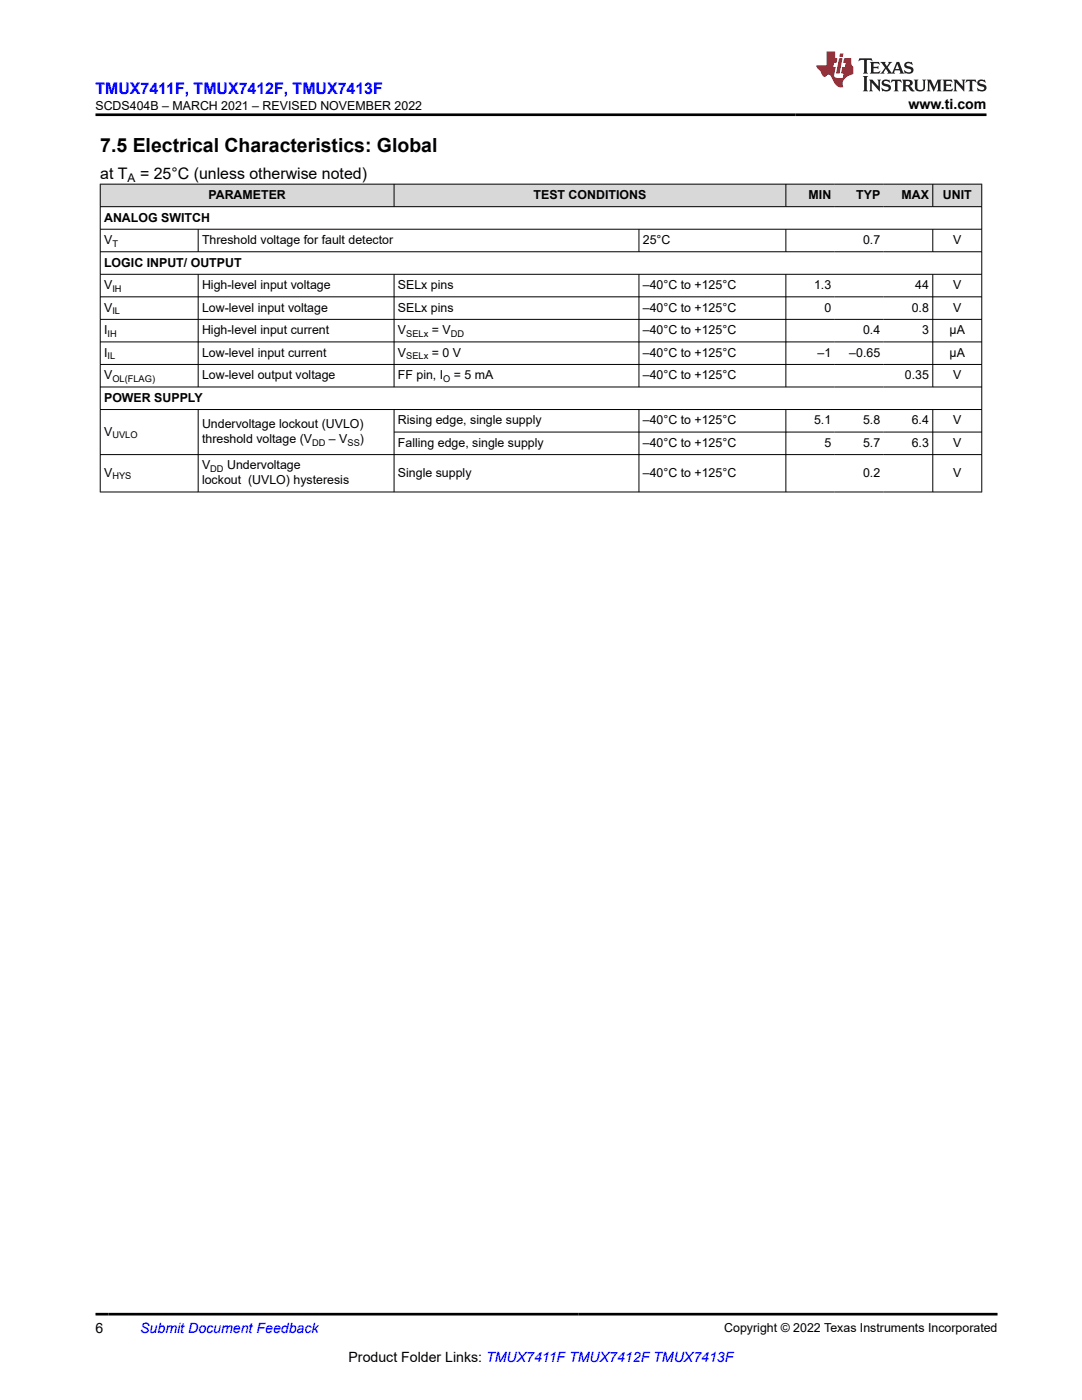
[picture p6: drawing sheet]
<svg xmlns="http://www.w3.org/2000/svg" width="216mm" height="279mm" viewBox="0 0 216 279" stroke-linecap="round" stroke-linejoin="round" font-family="sans-serif">
<defs><g id="words">
<text font-size="3.9" x="20" y="30.3">7.5 Electrical Characteristics: Global</text>
<text font-size="3.2" fill="#00f" x="19" y="18.7">TMUX7411F, TMUX7412F, TMUX7413F</text>
<g font-size="3.2">
<text x="20" y="35.7">at T</text>
<text x="27.9" y="35.7">= 25°C (unless otherwise noted)</text>
</g>
<g font-size="2.8">
<text x="181.3" y="21.8">www.ti.com</text>
<text x="19" y="266.1">6</text>
<text x="69.5" y="271.7">Product Folder Links: TMUX7411F TMUX7412F TMUX7413F</text>
</g>
<text font-size="2.8" fill="#00f" x="28" y="266.1">Submit Document Feedback</text>
<g font-size="2.5">
<text x="19.1" y="21.9">SCDS404B – MARCH 2021 – REVISED NOVEMBER 2022</text>
<text x="41.6" y="39.7">PARAMETER</text>
<text x="106.5" y="39.7">TEST CONDITIONS</text>
<text x="161.4" y="39.7">MIN</text>
<text x="170.8" y="39.7">TYP</text>
<text x="179.9" y="39.7">MAX</text>
<text x="188.1" y="39.7">UNIT</text>
<text x="20.8" y="44.2">ANALOG SWITCH</text>
<text x="20.8" y="48.7">V</text>
<text x="20.8" y="53.2">LOGIC INPUT/ OUTPUT</text>
<text x="40.3" y="48.7">Threshold voltage for fault detector</text>
<text x="128.3" y="48.7">25°C</text>
<text x="172.2" y="48.7">0.7</text>
<text x="190.2" y="48.7">V</text>
<text x="20.8" y="57.7">V</text>
<text x="40.3" y="57.7">High-level input voltage</text>
<text x="79.4" y="57.7">SELx pins</text>
<text x="128.3" y="57.7">–40°C to +125°C</text>
<text x="162.4" y="57.7">1.3</text>
<text x="182.6" y="57.7">44</text>
<text x="190.2" y="57.7">V</text>
<text x="20.8" y="62.2">V</text>
<text x="40.3" y="62.2">Low-level input voltage</text>
<text x="79.4" y="62.2">SELx pins</text>
<text x="128.3" y="62.2">–40°C to +125°C</text>
<text x="164.5" y="62.2">0</text>
<text x="181.9" y="62.2">0.8</text>
<text x="190.2" y="62.2">V</text>
<text x="20.8" y="66.7">I</text>
<text x="20.8" y="71.2">I</text>
<text x="40.3" y="66.7">High-level input current</text>
<text x="40.3" y="71.2">Low-level input current</text>
<text x="79.4" y="66.7">V</text>
<text x="79.4" y="71.2">V</text>
<text x="86.2" y="66.7">= V</text>
<text x="86.2" y="71.2">= 0 V</text>
<text x="128.3" y="66.7">–40°C to +125°C</text>
<text x="128.3" y="71.2">–40°C to +125°C</text>
<text x="163.1" y="71.2">–1</text>
<text x="169.5" y="71.2">–0.65</text>
<text x="172.2" y="66.7">0.4</text>
<text x="184" y="66.7">3</text>
<text x="189.5" y="66.7">µA</text>
<text x="189.5" y="71.2">µA</text>
<text x="20.8" y="75.7">V</text>
<text x="40.3" y="75.7">Low-level output voltage</text>
<text x="79.4" y="75.7">FF pin, I</text>
<text x="90.6" y="75.7">= 5 mA</text>
<text x="128.3" y="75.7">–40°C to +125°C</text>
<text x="180.6" y="75.7">0.35</text>
<text x="190.2" y="75.7">V</text>
<text x="20.8" y="80.2">POWER SUPPLY</text>
<text x="20.8" y="86.9">V</text>
<text x="40.3" y="85.5">Undervoltage lockout (UVLO)</text>
<text x="40.3" y="88.4">threshold voltage (V</text>
<text x="65.6" y="88.4">– V</text>
<text x="71.8" y="88.4">)</text>
<text x="79.4" y="84.7">Rising edge, single supply</text>
<text x="79.4" y="89.2">Falling edge, single supply</text>
<text x="128.3" y="84.7">–40°C to +125°C</text>
<text x="128.3" y="89.2">–40°C to +125°C</text>
<text x="162.4" y="84.7">5.1</text>
<text x="164.5" y="89.2">5</text>
<text x="172.2" y="84.7">5.8</text>
<text x="172.2" y="89.2">5.7</text>
<text x="181.9" y="84.7">6.4</text>
<text x="181.9" y="89.2">6.3</text>
<text x="190.2" y="84.7">V</text>
<text x="190.2" y="89.2">V</text>
<text x="20.8" y="95.2">V</text>
<text x="40.3" y="93.7">V</text>
<text x="45.3" y="93.7">Undervoltage</text>
<text x="79.4" y="95.2">Single supply</text>
<text x="128.3" y="95.2">–40°C to +125°C</text>
<text x="172.2" y="95.2">0.2</text>
<text x="190.2" y="95.2">V</text>
<text x="40.3" y="96.6">lockout (UVLO) hysteresis</text>
<text x="144.5" y="265.8">Copyright © 2022 Texas Instruments Incorporated</text>
</g>
<text font-size="2.4" x="25.5" y="36.3">A</text>
<g font-size="1.9">
<text x="22.4" y="49.2">T</text>
<text x="22.4" y="58.2">IH</text>
<text x="22.4" y="62.7">IL</text>
<text x="21.5" y="67.2">IH</text>
<text x="21.5" y="71.7">IL</text>
<text x="81" y="67.2">SELx</text>
<text x="81" y="71.7">SELx</text>
<text x="89.9" y="67.2">DD</text>
<text x="22.4" y="76.2">OL(FLAG)</text>
<text x="88.5" y="76.2">O</text>
<text x="22.4" y="87.4">UVLO</text>
<text x="62.3" y="88.9">DD</text>
<text x="69.3" y="88.9">SS</text>
<text x="22.4" y="95.7">HYS</text>
<text x="42" y="94.2">DD</text>
</g>
</g></defs>
<g fill="#d8d8d8">
<path d="M20 36.8h175.9v4.4h-175.9z" fill-rule="evenodd"/>
<path d="M20.1 36.8h58.5v4.4h-58.5z" fill-rule="evenodd"/>
<path d="M78.7 36.8h78v4.4h-78z" fill-rule="evenodd"/>
<path d="M156.9 36.8h9.7v4.4h-9.7z" fill-rule="evenodd"/>
<path d="M166.6 36.8h9.8v4.4h-9.8z" fill-rule="evenodd"/>
<path d="M176.4 36.8h9.7v4.4h-9.7z" fill-rule="evenodd"/>
<path d="M186.2 36.8h9.6v4.4h-9.6z" fill-rule="evenodd"/>
</g>
<g fill="none" stroke="#000" stroke-width=".2">
<path d="M19.9 36.8h176.1M20 36.7v61.5M78.6 36.7v4.6M156.8 36.7v4.6M186.1 36.7v4.6M195.9 36.7v61.5M19.9 41.2h176.1M19.9 45.7h176.1M19.9 50.2h176.1M19.9 54.7h176.1M19.9 59.2h176.1M39.5 45.7v4.6"/>
<path d="M39.5 54.7v22.6M78.6 54.7v22.6M127.5 45.7v4.6M127.5 54.7v22.6M156.8 45.7v4.6M156.8 54.7v22.6M186.1 45.7v4.6M186.1 54.7v22.6M19.9 63.7h176.1M19.9 68.2h176.1M19.9 72.7h176.1M19.9 77.2h176.1"/>
<path d="M19.9 81.7h176.1M19.9 90.7h176.1M19.9 98.2h176.1M39.5 81.7v16.5M78.6 81.7v16.5M78.6 86.2h117.4M127.5 81.7v16.5M156.8 81.7v16.5M186.1 81.7v16.5"/>
</g>
<path d="M171.5 11.6l-.2 .6 .5-.2h.6v.1v2.2l-.2 .4h1l-.2-.4v-2.2v-.1h.5l.5 .2-.1-.6zM173.6 12.4l.2 .3v1.6l-.2 .4h1.9l.1-.6a1.08 1.08 0 0 1-1.3 .2v-.7h.6l.4 .2v-.7l-.4 .2h-.6v-.5l.2-.2a1 1 0 0 1 1 .3l-.1-.5zM175.7 12.4l.9 1.1-1 1.2h.9l-.2-.2 .5-.8 .4 .8-.2 .2h1.6l-.2-.2 .2-.5h.9l.1 .5-.1 .2h.9l-.2-.4-.8-1.9h-.5l-.9 2.1-.9-1.1 .9-1h-.8l.2 .2-.4 .6-.4-.6 .2-.2zM179 12.8l.4 1h-.7zM180.7 12.5a.65 .65 0 0 0-.2 .7 .65 .65 0 0 0 .6 .5l.6 .1 .1 .3a.79 .79 0 0 1-.7 .4 .79 .79 0 0 1-.7-.5l.1 .7 .2-.1a.93 .93 0 0 0 1.1 0 .93 .93 0 0 0 .4-.9 1.46 1.46 0 0 0-1.2-.6l-.1-.3a1.09 1.09 0 0 1 1.2 .2l-.2-.6-.1 .1-.5-.2zM172.2 15.2l.2 .4v2.2l-.2 .4h1l-.2-.4v-2.2l.2-.4zM173.4 15.9l.2 .4v1.5l-.2 .4h.8l-.3-.4 .1-1.3 1.6 1.8v-2l.2-.4h-.7l.1 .2 .1 1.1-1.2-1.3zM176.2 16a.65 .65 0 0 0-.2 .8 .65 .65 0 0 0 .6 .4l.6 .2 .1 .2a.79 .79 0 0 1-.7 .4 .79 .79 0 0 1-.7-.5l.1 .7 .2-.1a.93 .93 0 0 0 1.1 .1 .93 .93 0 0 0 .4-1 1.46 1.46 0 0 0-1.2-.5l-.1-.4a1.09 1.09 0 0 1 1.2 .2l-.1-.6-.2 .1-.5-.1zM177.9 15.9l-.1 .6a.63 .63 0 0 1 .8-.3v1.6l-.3 .4h1l-.2-.4v-1.6a.66 .66 0 0 1 .8 .3l-.1-.6zM180 15.9l.2 .4v1.5l-.2 .4h1l-.2-.2-.1-.7h.5l.1 .2a.79 .79 0 0 0 1.2 .6l-1-.9a.61 .61 0 0 0 .6-.6 .61 .61 0 0 0-.5-.7zM180.8 16.2h.1a.47 .47 0 0 1 .5 .1 .47 .47 0 0 1 .1 .5l-.1 .1-.7 .1zM182.3 15.9l.2 .2a2.27 2.27 0 0 0 .4 2 1.04 1.04 0 0 0 1.7-.7v-1.3l.2-.2h-.8l.2 .4v1.1a.6 .6 0 0 1-.6 .6 .6 .6 0 0 1-.6-.6v-1.1l.3-.4zM184.9 15.9l.2 .4v1.5l-.2 .4h.8l-.3-.4v-1.4l.9 1.9 .9-1.9v1.4l-.3 .4h1l-.2-.4v-1.5l.2-.4h-.8l-.7 1.5-.6-1.5zM188.1 15.9l.2 .4v1.5l-.2 .4h1.9l.1-.6a1.09 1.09 0 0 1-1.3 .2v-.7h.6l.4 .2v-.6l-.4 .2h-.6v-.6l.2-.1a1.01 1.01 0 0 1 1 .3l-.1-.6zM190.2 15.9l.3 .4v1.5l-.3 .4h.8l-.2-.4v-1.3l1.6 1.8v-2l.2-.4h-.7l.2 .2v1.1l-1.2-1.3zM192.8 15.9l-.1 .6a.63 .63 0 0 1 .8-.3v1.6l-.3 .4h1l-.2-.4v-1.6a.66 .66 0 0 1 .8 .3l-.1-.6zM195.2 16a.65 .65 0 0 0-.2 .8 .65 .65 0 0 0 .6 .4l.6 .2 .2 .2a.79 .79 0 0 1-.7 .4 .79 .79 0 0 1-.7-.5l.1 .7 .2-.1a.93 .93 0 0 0 1 .1 .93 .93 0 0 0 .5-1 1.46 1.46 0 0 0-1.3-.5v-.4a1.09 1.09 0 0 1 1.2 .2l-.2-.6-.2 .1-.5-.1z" fill="#231f20"/>
<path d="M164.9 10.3v2.7h-2l.1 .4 .8 1a.95 .95 0 0 0 1 .9 .59 .59 0 0 1 .5-.4 .59 .59 0 0 1 .5 .3l.4 .8a1.59 1.59 0 0 0 2.1 1.4 1.61 1.61 0 0 1 1-2.3l1-.3-.1-1.5a1.59 1.59 0 0 1-.3-1.7h-1.5l-.2 .9h.6l-.2 .9h-.5l-.2 .9v.3l.4 .1-.1 .9h-.7a.73 .73 0 0 1-1-.7l.3-1.5h-.5l.1-.9h.5l.2-.9h-.5v-1.3zM167.4 11.6l-.6 3.1h.7l.6-3.1zM167.6 10.7l-.1 .6h.7l.1-.6z" fill="#ed1c24"/>
<path d="M19 22.9h177.8M19 262.3h180" fill="none" stroke="#000" stroke-width=".53"/>
<use href="#words"/>
</svg>
